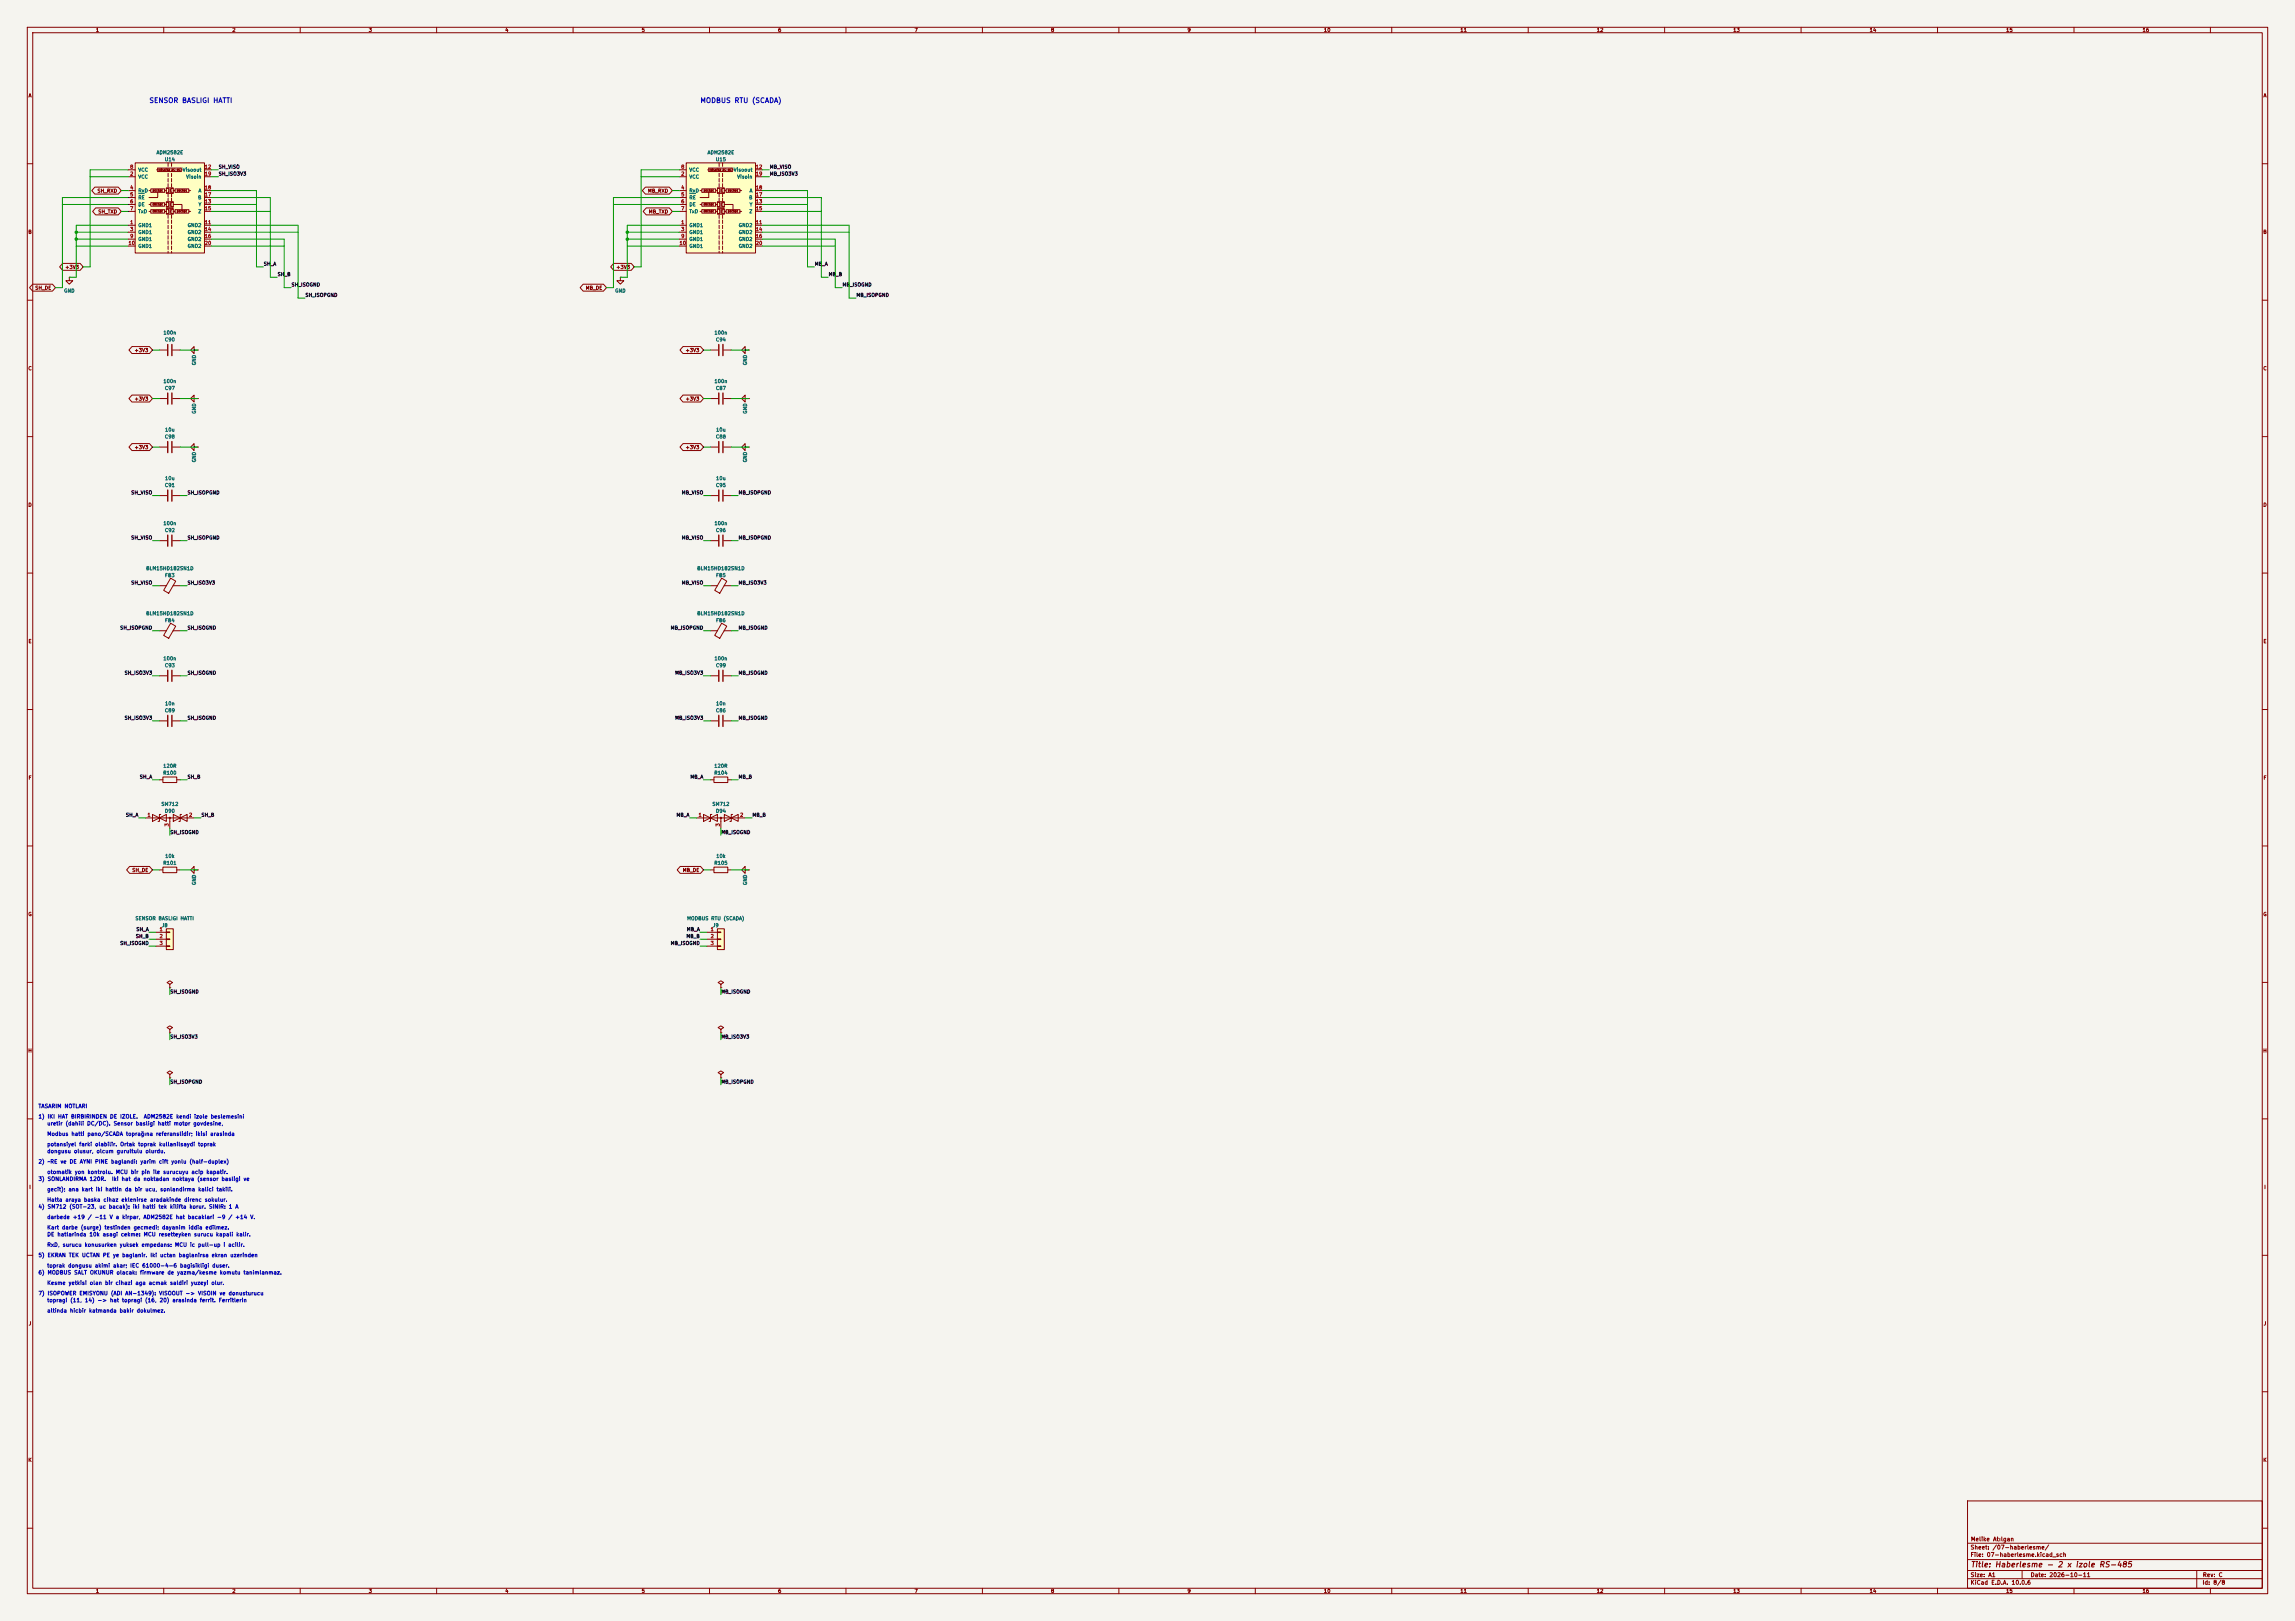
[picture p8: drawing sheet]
<svg xmlns="http://www.w3.org/2000/svg" width="841mm" height="594mm" viewBox="0 0 841 594" stroke-linecap="round" stroke-linejoin="round" font-family="sans-serif">
<defs><g id="words">
<text font-size="2" fill="#840000" x="722" y="574.8">Title: Haberlesme - 2 x izole RS-485</text>
<g font-size="1.8" fill="#0000c2">
<text x="54.5" y="38.2">SENSOR BASLIGI HATTI</text>
<text x="256.5" y="38.2">MODBUS RTU (SCADA)</text>
</g>
<g font-size="1.5" fill="#840000">
<text x="721.9" y="568.1">Sheet: /07-haberlesme/</text>
<text x="722" y="565.1">Melike Atılgan</text>
<text x="721.9" y="570.8">File: 07-haberlesme.kicad_sch</text>
<text x="721.9" y="581">KiCad E.D.A. 10.0.6</text>
<text x="721.9" y="578.2">Size: A1</text>
<text x="743.9" y="578.2">Date: 2026-10-11</text>
<text x="806.9" y="581">Id: 8/8</text>
<text x="807" y="578.2">Rev: C</text>
</g>
<g font-size="1.4" fill="#0000c2">
<text x="13.9" y="406.4">TASARIM NOTLARI</text>
<text x="13.9" y="410.2">1) IKI HAT BIRBIRINDEN DE IZOLE.</text>
<text x="17.1" y="412.7">uretir (dahili DC/DC). Sensor basligi hatti motor govdesine,</text>
<text x="52.5" y="410.2">ADM2582E kendi izole beslemesini</text>
<text x="17.1" y="416.6">Modbus hatti pano/SCADA toprağına referanslidir; ikisi arasinda</text>
<text x="17.1" y="420.4">potansiyel farki olabilir. Ortak toprak kullanilsaydi toprak</text>
<text x="17.1" y="422.9">dongusu olusur, olcum gurultulu olurdu.</text>
<text x="13.9" y="426.7">2) ~RE ve DE AYNI PINE baglandi: yarim cift yonlu (half-duplex)</text>
<text x="17.1" y="430.5">otomatik yon kontrolu. MCU bir pin ile surucuyu acip kapatir.</text>
<text x="13.9" y="433.1">3) SONLANDIRMA 120R.</text>
<text x="17.1" y="436.9">gecit); ana kart iki hattin da bir ucu, sonlandirma kalici takili.</text>
<text x="40.9" y="433.1">Iki hat da noktadan noktaya (sensor basligi ve</text>
<text x="13.9" y="443.2">4) SM712 (SOT-23, uc bacak): iki hatti tek kilifta korur. SINIR: 1 A</text>
<text x="17.1" y="440.7">Hatta araya baska cihaz eklenirse aradakinde direnc sokulur.</text>
<text x="17.1" y="447">darbede +19 / -11 V a kirpar, ADM2582E hat bacaklari -9 / +14 V.</text>
<text x="17.1" y="453.4">DE hatlarinda 10k asagi cekme: MCU resetteyken surucu kapali kalir.</text>
<text x="17.1" y="450.8">Kart darbe (surge) testinden gecmedi; dayanim iddia edilmez.</text>
<text x="13.9" y="461">5) EKRAN TEK UCTAN PE ye baglanir. Iki uctan baglanirsa ekran uzerinden</text>
<text x="17.1" y="457.2">RxD, surucu konusurken yuksek empedans: MCU ic pull-up i acilir.</text>
<text x="13.9" y="467.4">6) MODBUS SALT OKUNUR olacak: firmware de yazma/kesme komutu tanimlanmaz.</text>
<text x="17.1" y="464.8">toprak dongusu akimi akar; IEC 61000-4-6 bagisikligi duser.</text>
<text x="17.1" y="471.2">Kesme yetkisi olan bir cihazi aga acmak saldiri yuzeyi olur.</text>
<text x="13.9" y="475">7) ISOPOWER EMISYONU (ADI AN-1349): VISOOUT -&gt; VISOIN ve donusturucu</text>
<text x="17.1" y="477.5">topragi (11, 14) -&gt; hat topragi (16, 20) arasinda ferrit. Ferritlerin</text>
<text x="17.1" y="481.3">altinda hicbir katmanda bakir dokulmez.</text>
</g>
<g font-size="1.3" fill="#840000">
<text x="35" y="12">1</text>
<text x="85" y="12">2</text>
<text x="135" y="12">3</text>
<text x="185" y="12">4</text>
<text x="235" y="12">5</text>
<text x="285" y="12">6</text>
<text x="335" y="12">7</text>
<text x="385" y="12">8</text>
<text x="435" y="12">9</text>
<text x="485" y="12">10</text>
<text x="535" y="12">11</text>
<text x="585" y="12">12</text>
<text x="635" y="12">13</text>
<text x="685" y="12">14</text>
<text x="735" y="12">15</text>
<text x="785" y="12">16</text>
<text x="10.3" y="36">A</text>
<text x="829.3" y="36">A</text>
<text x="35.5" y="70.9">SH_RXD</text>
<text x="237.3" y="70.9">MB_RXD</text>
<text x="35.8" y="78.5">SH_TXD</text>
<text x="237.6" y="78.5">MB_TXD</text>
<text x="10.2" y="86">B</text>
<text x="829.2" y="86">B</text>
<text x="23.7" y="98.8">+3V3</text>
<text x="225.7" y="98.8">+3V3</text>
<text x="12.7" y="106.5">SH_DE</text>
<text x="214.5" y="106.5">MB_DE</text>
<text x="49.1" y="129.3">+3V3</text>
<text x="251.1" y="129.3">+3V3</text>
<text x="10.2" y="136">C</text>
<text x="829.2" y="136">C</text>
<text x="49.1" y="147.1">+3V3</text>
<text x="251.1" y="147.1">+3V3</text>
<text x="49.1" y="164.9">+3V3</text>
<text x="251.1" y="164.9">+3V3</text>
<text x="10.2" y="186">D</text>
<text x="829.2" y="186">D</text>
<text x="10.3" y="236">E</text>
<text x="829.3" y="236">E</text>
<text x="10.3" y="286">F</text>
<text x="829.3" y="286">F</text>
<text x="48.3" y="319.8">SH_DE</text>
<text x="250" y="319.8">MB_DE</text>
<text x="10.2" y="336">G</text>
<text x="829.2" y="336">G</text>
<text x="10.2" y="386">H</text>
<text x="829.2" y="386">H</text>
<text x="10.6" y="436">I</text>
<text x="829.6" y="436">I</text>
<text x="10.4" y="486">J</text>
<text x="829.4" y="486">J</text>
<text x="10.2" y="536">K</text>
<text x="829.2" y="536">K</text>
<text x="35" y="584">1</text>
<text x="85" y="584">2</text>
<text x="135" y="584">3</text>
<text x="185" y="584">4</text>
<text x="235" y="584">5</text>
<text x="285" y="584">6</text>
<text x="335" y="584">7</text>
<text x="385" y="584">8</text>
<text x="435" y="584">9</text>
<text x="485" y="584">10</text>
<text x="535" y="584">11</text>
<text x="585" y="584">12</text>
<text x="635" y="584">13</text>
<text x="685" y="584">14</text>
<text x="735" y="584">15</text>
<text x="785" y="584">16</text>
</g>
<g font-size="1.3" fill="#006464">
<text x="57.2" y="56.8">ADM2582E</text>
<text x="60.2" y="59.4">U14</text>
<text x="259.1" y="56.8">ADM2582E</text>
<text x="262.2" y="59.4">U15</text>
<text x="50.5" y="65.7">VCC</text>
<text x="50.5" y="63.2">VCC</text>
<text x="66.8" y="63.2">Visoout</text>
<text x="68.1" y="65.7">Visoin</text>
<text x="252.4" y="65.7">VCC</text>
<text x="252.4" y="63.2">VCC</text>
<text x="268.7" y="63.2">Visoout</text>
<text x="270" y="65.7">Visoin</text>
<text x="50.5" y="70.8">RxD</text>
<text x="72.6" y="70.8">A</text>
<text x="252.4" y="70.8">RxD</text>
<text x="274.5" y="70.8">A</text>
<text x="50.5" y="73.4">RE</text>
<text x="50.5" y="75.9">DE</text>
<text x="72.4" y="73.4">B</text>
<text x="72.6" y="75.9">Y</text>
<text x="252.4" y="73.4">RE</text>
<text x="252.4" y="75.9">DE</text>
<text x="274.3" y="73.4">B</text>
<text x="274.5" y="75.9">Y</text>
<text x="50.5" y="83.5">GND1</text>
<text x="50.5" y="78.4">TxD</text>
<text x="68.6" y="83.5">GND2</text>
<text x="72.5" y="78.4">Z</text>
<text x="252.4" y="83.5">GND1</text>
<text x="252.4" y="78.4">TxD</text>
<text x="270.5" y="83.5">GND2</text>
<text x="274.4" y="78.4">Z</text>
<text x="50.5" y="86.1">GND1</text>
<text x="50.5" y="88.6">GND1</text>
<text x="68.6" y="86.1">GND2</text>
<text x="68.6" y="88.6">GND2</text>
<text x="252.4" y="86.1">GND1</text>
<text x="252.4" y="88.6">GND1</text>
<text x="270.5" y="86.1">GND2</text>
<text x="270.5" y="88.6">GND2</text>
<text x="50.5" y="91.1">GND1</text>
<text x="68.6" y="91.1">GND2</text>
<text x="252.4" y="91.1">GND1</text>
<text x="270.5" y="91.1">GND2</text>
<text x="23.3" y="107.5">GND</text>
<text x="225.3" y="107.5">GND</text>
<text x="59.7" y="122.9">100n</text>
<text x="60.3" y="125.4">C90</text>
<text x="261.6" y="122.9">100n</text>
<text x="262.2" y="125.4">C94</text>
<text x="72.1" y="134" transform="rotate(-90 72.1 134)">GND</text>
<text x="274" y="134" transform="rotate(-90 274 134)">GND</text>
<text x="59.7" y="140.7">100n</text>
<text x="60.3" y="143.2">C97</text>
<text x="261.6" y="140.7">100n</text>
<text x="262.2" y="143.2">C87</text>
<text x="72.1" y="151.8" transform="rotate(-90 72.1 151.8)">GND</text>
<text x="274" y="151.8" transform="rotate(-90 274 151.8)">GND</text>
<text x="60.3" y="161">C98</text>
<text x="60.3" y="158.4">10u</text>
<text x="262.2" y="161">C88</text>
<text x="262.2" y="158.4">10u</text>
<text x="72.1" y="169.6" transform="rotate(-90 72.1 169.6)">GND</text>
<text x="274" y="169.6" transform="rotate(-90 274 169.6)">GND</text>
<text x="60.3" y="178.8">C91</text>
<text x="60.3" y="176.2">10u</text>
<text x="262.2" y="178.8">C95</text>
<text x="262.2" y="176.2">10u</text>
<text x="59.7" y="192.7">100n</text>
<text x="60.3" y="195.3">C92</text>
<text x="261.6" y="192.7">100n</text>
<text x="262.2" y="195.3">C96</text>
<text x="53.4" y="209.2">BLM15HD182SN1D</text>
<text x="255.3" y="209.2">BLM15HD182SN1D</text>
<text x="60.3" y="211.8">FB3</text>
<text x="262.2" y="211.8">FB5</text>
<text x="53.4" y="225.8">BLM15HD182SN1D</text>
<text x="255.3" y="225.8">BLM15HD182SN1D</text>
<text x="60.3" y="228.3">FB4</text>
<text x="262.2" y="228.3">FB6</text>
<text x="59.7" y="242.3">100n</text>
<text x="60.3" y="244.8">C93</text>
<text x="261.6" y="242.3">100n</text>
<text x="262.2" y="244.8">C99</text>
<text x="60.3" y="261.3">C89</text>
<text x="60.3" y="258.8">10n</text>
<text x="262.2" y="261.3">C86</text>
<text x="262.2" y="258.8">10n</text>
<text x="59.7" y="281.6">120R</text>
<text x="261.6" y="281.6">120R</text>
<text x="59.7" y="284.2">R100</text>
<text x="261.6" y="284.2">R104</text>
<text x="59" y="295.6">SM712</text>
<text x="60.3" y="298.1">D90</text>
<text x="260.9" y="295.6">SM712</text>
<text x="262.2" y="298.1">D94</text>
<text x="59.7" y="317.2">R101</text>
<text x="60.4" y="314.7">10k</text>
<text x="261.6" y="317.2">R105</text>
<text x="262.3" y="314.7">10k</text>
<text x="72.1" y="324.5" transform="rotate(-90 72.1 324.5)">GND</text>
<text x="274" y="324.5" transform="rotate(-90 274 324.5)">GND</text>
<text x="49.5" y="337.5">SENSOR BASLIGI HATTI</text>
<text x="59.1" y="340.1">J8</text>
<text x="251.6" y="337.5">MODBUS RTU (SCADA)</text>
<text x="261" y="340.1">J9</text>
</g>
<g font-size="1.3" fill="#a90000">
<text x="47.5" y="64.6">2</text>
<text x="47.5" y="62.1">8</text>
<text x="74.9" y="62.1">12</text>
<text x="74.9" y="64.6">19</text>
<text x="249.5" y="64.6">2</text>
<text x="249.5" y="62.1">8</text>
<text x="276.8" y="62.1">12</text>
<text x="276.8" y="64.6">19</text>
<text x="47.5" y="69.7">4</text>
<text x="74.9" y="69.7">18</text>
<text x="249.5" y="69.7">4</text>
<text x="276.8" y="69.7">18</text>
<text x="47.5" y="72.3">5</text>
<text x="47.5" y="74.8">6</text>
<text x="47.5" y="77.3">7</text>
<text x="74.9" y="74.8">13</text>
<text x="74.9" y="77.3">15</text>
<text x="74.9" y="72.3">17</text>
<text x="249.5" y="72.3">5</text>
<text x="249.5" y="74.8">6</text>
<text x="249.5" y="77.3">7</text>
<text x="276.8" y="74.8">13</text>
<text x="276.8" y="77.3">15</text>
<text x="276.8" y="72.3">17</text>
<text x="47.5" y="82.4">1</text>
<text x="74.9" y="82.4">11</text>
<text x="249.5" y="82.4">1</text>
<text x="276.8" y="82.4">11</text>
<text x="47.5" y="85">3</text>
<text x="47.5" y="87.5">9</text>
<text x="74.9" y="85">14</text>
<text x="74.9" y="87.5">16</text>
<text x="249.5" y="85">3</text>
<text x="249.5" y="87.5">9</text>
<text x="276.8" y="85">14</text>
<text x="276.8" y="87.5">16</text>
<text x="46.9" y="90">10</text>
<text x="74.9" y="90">20</text>
<text x="248.9" y="90">10</text>
<text x="276.8" y="90">20</text>
<text x="53.9" y="299.6">1</text>
<text x="69.1" y="299.6">2</text>
<text x="255.8" y="299.6">1</text>
<text x="271" y="299.6">2</text>
<text x="62.1" y="303" transform="rotate(-90 62.1 303)">3</text>
<text x="264" y="303" transform="rotate(-90 264 303)">3</text>
<text x="58.3" y="341.5">1</text>
<text x="260.3" y="341.5">1</text>
<text x="58.3" y="344">2</text>
<text x="58.3" y="346.6">3</text>
<text x="260.3" y="344">2</text>
<text x="260.3" y="346.6">3</text>
</g>
<g font-size="1.3" fill="#0f0f0f">
<text x="80" y="64.6">SH_ISO3V3</text>
<text x="80" y="62.1">SH_VISO</text>
<text x="281.9" y="64.6">MB_ISO3V3</text>
<text x="281.9" y="62.1">MB_VISO</text>
<text x="96.5" y="97.7">SH_A</text>
<text x="101.6" y="101.5">SH_B</text>
<text x="298.4" y="97.7">MB_A</text>
<text x="303.5" y="101.5">MB_B</text>
<text x="106.7" y="105.3">SH_ISOGND</text>
<text x="308.6" y="105.3">MB_ISOGND</text>
<text x="111.7" y="109.1">SH_ISOPGND</text>
<text x="313.7" y="109.1">MB_ISOPGND</text>
<text x="47.9" y="181.5">SH_VISO</text>
<text x="68.6" y="181.5">SH_ISOPGND</text>
<text x="249.7" y="181.5">MB_VISO</text>
<text x="270.5" y="181.5">MB_ISOPGND</text>
<text x="47.9" y="198">SH_VISO</text>
<text x="68.6" y="198">SH_ISOPGND</text>
<text x="249.7" y="198">MB_VISO</text>
<text x="270.5" y="198">MB_ISOPGND</text>
<text x="47.9" y="214.5">SH_VISO</text>
<text x="68.6" y="214.5">SH_ISO3V3</text>
<text x="249.7" y="214.5">MB_VISO</text>
<text x="270.5" y="214.5">MB_ISO3V3</text>
<text x="43.9" y="231">SH_ISOPGND</text>
<text x="68.6" y="231">SH_ISOGND</text>
<text x="245.6" y="231">MB_ISOPGND</text>
<text x="270.5" y="231">MB_ISOGND</text>
<text x="45.5" y="247.5">SH_ISO3V3</text>
<text x="68.6" y="247.5">SH_ISOGND</text>
<text x="247.2" y="247.5">MB_ISO3V3</text>
<text x="270.5" y="247.5">MB_ISOGND</text>
<text x="45.5" y="264">SH_ISO3V3</text>
<text x="68.6" y="264">SH_ISOGND</text>
<text x="247.2" y="264">MB_ISO3V3</text>
<text x="270.5" y="264">MB_ISOGND</text>
<text x="51.1" y="285.6">SH_A</text>
<text x="68.6" y="285.6">SH_B</text>
<text x="252.8" y="285.6">MB_A</text>
<text x="270.5" y="285.6">MB_B</text>
<text x="46" y="299.6">SH_A</text>
<text x="73.6" y="299.6">SH_B</text>
<text x="247.7" y="299.6">MB_A</text>
<text x="275.6" y="299.6">MB_B</text>
<text x="62.2" y="305.9">SH_ISOGND</text>
<text x="264.1" y="305.9">MB_ISOGND</text>
<text x="49.8" y="341.5">SH_A</text>
<text x="251.5" y="341.5">MB_A</text>
<text x="43.9" y="346.6">SH_ISOGND</text>
<text x="49.6" y="344">SH_B</text>
<text x="245.6" y="346.6">MB_ISOGND</text>
<text x="251.4" y="344">MB_B</text>
<text x="62.2" y="364.4">SH_ISOGND</text>
<text x="264.1" y="364.4">MB_ISOGND</text>
<text x="62.2" y="380.9">SH_ISO3V3</text>
<text x="264.1" y="380.9">MB_ISO3V3</text>
<text x="62.2" y="397.4">SH_ISOPGND</text>
<text x="264.1" y="397.4">MB_ISOPGND</text>
</g>
<g font-size=".6" fill="#840000">
<text x="58" y="62.7">ISOLATED DC-DC</text>
<text x="259.9" y="62.7">ISOLATED DC-DC</text>
<text x="55.9" y="70.3">DECODE</text>
<text x="64.7" y="70.3">ENCODE</text>
<text x="257.8" y="70.3">DECODE</text>
<text x="266.7" y="70.3">ENCODE</text>
<text x="55.8" y="75.4">ENCODE</text>
<text x="55.8" y="77.9">ENCODE</text>
<text x="64.8" y="77.9">DECODE</text>
<text x="257.8" y="75.4">ENCODE</text>
<text x="257.8" y="77.9">ENCODE</text>
<text x="266.7" y="77.9">DECODE</text>
</g>
</g></defs>
<path d="M0 0h841v594h-841z" fill="#f5f4ef" stroke="#f5f4ef" stroke-width=".37"/>
<g fill="none" stroke="#840000" stroke-width=".37">
<path d="M10 10h821v574h-821zM12 12h817v570h-817zM60 10v2M110 10v2M160 10v2M210 10v2M260 10v2M310 10v2M360 10v2M410 10v2M460 10v2M510 10v2"/>
<path d="M560 10v2M610 10v2M660 10v2M710 10v2M760 10v2M810 10v2M10 60h2M829 60h2M10 110h2M829 110h2M10 160h2M71.1 146v-1.2l-1.3 1.2 1.3 1.3v-1.3h1.3"/>
<path d="M72.4 146h.1M273 146v-1.2l-1.2 1.2 1.2 1.3v-1.3h1.3M274.3 146h.1M829 160h2M260.3 163.8h2.8M265.2 163.8h2.8M10 210h2M829 210h2M10 260h2M829 260h2M53.3 299.7h17.8M55.9 298.4v2.6l5.1-2.6v2.6z"/>
<path d="M58.4 285.7h1.3M58.9 298.4h-.5v2.6h-.5M59.7 284.7h5.1v2.1h-5.1zM62.2 299.7v3.8M63.5 298.4l5.1 2.6v-2.6l-5.1 2.6zM64.8 285.7h1.2M66.5 298.4h-.5v2.6h-.5M10 310h2M829 310h2M10 360h2M829 360h2M10 410h2"/>
<path d="M829 410h2M10 460h2M829 460h2M10 510h2M829 510h2M10 560h2M721 550h108v32h-108zM829 560h2M721 578.5h108M721 575.5h108M721 571.5h108M721 565.5h108"/>
<path d="M741 575.5v3M805 575.5v6.5M60 582v2M110 582v2M160 582v2M210 582v2M260 582v2M310 582v2M360 582v2M410 582v2M460 582v2M510 582v2"/>
<path d="M560 582v2M610 582v2M660 582v2M710 582v2M760 582v2M810 582v2"/>
</g>
<circle cx="62.2" cy="299.7" r=".25" fill="#840000" stroke="#840000" stroke-width=".37"/>
<path d="M263.4 161.8v4.1M264.9 161.8v4.1" fill="none" stroke="#840000" stroke-width=".51"/>
<path d="M61 340.4h2.5v7.6h-2.5z" fill="#ffffc2"/>
<g fill="none" stroke="#840000" stroke-width=".37">
<path d="M25.4 101.6v1.3h1.3l-1.3 1.2-1.3-1.2h1.3M25.4 101.6h.1M227.3 101.6v1.3h1.3l-1.3 1.2-1.2-1.2h1.2M227.3 101.6h.1M260.3 146h2.8M265.2 146h2.8M273 163.8v-1.2l-1.2 1.2 1.2 1.3v-1.3h1.3M274.3 163.8h.1M260.3 231.1h2.6M264.5 228.4l1.8 1.1-2.5 4.4-1.9-1.1zM265.4 231.1h2.6M260.3 247.6h2.8"/>
<path d="M265.2 247.6h2.8M260.3 264.2h2.8M265.2 264.2h2.8M255.3 299.7h17.7M257.8 298.4v2.6l5.1-2.6v2.6zM260.3 285.7h1.3M260.9 298.4h-.6v2.6h-.5M261.6 284.7h5.1v2.1h-5.1zM264.2 299.7v3.8M265.4 298.4l5.1 2.6v-2.6l-5.1 2.6zM266.7 285.7h1.3M268.5 298.4h-.5v2.6h-.5"/>
<path d="M260.3 318.8h1.3M261.6 317.8h5.1v2h-5.1zM266.7 318.8h1.3M273 318.8v-1.3l-1.2 1.3 1.2 1.2v-1.2h1.3M274.3 318.8h.1M57.1 341.6h3.9M57.1 344.2h3.9M57.1 346.7h3.9M61 340.4h2.5v7.6h-2.5zM61 341.5h1.2v.3h-1.2zM61 344h1.2v.3h-1.2zM61 346.6h1.2v.2h-1.2z"/>
<path d="M264.2 377.2l1-.6-1-.7-1.1 .7 1.1 .6v1.3M264.2 378.5h.1M264.2 393.7l1-.6-1-.7-1.1 .7 1.1 .6v1.3M264.2 395h.1"/>
</g>
<path d="M263.4 144v4.1M264.9 144v4.1M263.4 245.6v4.1M264.9 245.6v4.1M263.4 262.1v4.1M264.9 262.1v4.1" fill="none" stroke="#840000" stroke-width=".51"/>
<circle cx="264.2" cy="299.7" r=".25" fill="#840000" stroke="#840000" stroke-width=".37"/>
<path d="M262.9 340.4h2.5v7.6h-2.5z" fill="#ffffc2"/>
<g fill="none" stroke="#840000" stroke-width=".37">
<path d="M58.4 128.3h2.8M63.2 128.3h2.8M260.3 198.1h2.8M265.2 198.1h2.8M260.3 214.6h2.6M264.5 211.9l1.8 1.1-2.5 4.4-1.9-1.1zM265.4 214.6h2.6M58.4 264.2h2.8M63.2 264.2h2.8M259.1 341.6h3.8M259.1 344.2h3.8M259.1 346.7h3.8"/>
<path d="M262.9 340.4h2.5v7.6h-2.5zM262.9 341.5h1.3v.3h-1.3zM262.9 344h1.3v.3h-1.3zM262.9 346.6h1.3v.2h-1.3zM264.2 360.7l1-.7-1-.6-1.1 .6 1.1 .7v1.2M264.2 361.9h.1M62.2 393.7l1-.6-1-.7-1 .7 1 .6v1.3M62.2 395h.1"/>
</g>
<path d="M61.5 126.2v4.1M63 126.2v4.1M263.4 196.1v4.1M264.9 196.1v4.1M61.5 262.1v4.1M63 262.1v4.1" fill="none" stroke="#840000" stroke-width=".51"/>
<path d="M49.5 59.7h25.4v33h-25.4z" fill="#ffffc2"/>
<g fill="none" stroke="#840000" stroke-width=".37">
<path d="M49.5 59.7h25.4v33h-25.4zM61.6 59.7v1.3M62.9 59.7v1.3M47 69.8h2.5M47 74.9h2.5M47 77.5h2.5M47 62.2h2.5M47 64.8h2.5M47 72.4h2.5M54.6 69.8h.6M54.6 74.9h.6M54.6 77.5h.6"/>
<path d="M55.2 76.8h5.1v1.3h-5.1zM55.2 69.2h5.1v1.3h-5.1zM55.2 74.3h5.1v1.3h-5.1zM57.4 62.2h.4M57.8 70.5v1.9h-3.2M57.8 61.6h8.6v1.3h-8.6zM60.3 69.8h.7M60.3 74.9h.7M60.3 77.5h.7M61 68.8h2.5v2.1h-2.5zM61 73.9h2.5v2h-2.5zM61 76.5h2.5v2h-2.5z"/>
<path d="M61 69.1l.9 .1-.2 .4 .3 .3-.3 .2 .3 .3-.2 .2h-.8M61 74.2l.9 .1-.2 .4 .3 .3-.3 .2 .3 .2-.2 .3h-.8M61 76.7l.9 .1-.2 .4 .3 .3-.3 .2 .3 .3-.2 .2h-.8M61.6 63.5v1.3M61.6 65.4v1.3M61.6 67.3v1.3M61.6 71.1v1M61.6 72.6v1.1M61.6 78.7v1.3M62.9 63.5v1.3M62.9 65.4v1.3M62.9 67.3v1.3"/>
<path d="M62.9 71.1v1M62.9 72.6v1.1M62.9 78.7v1.3M63.5 69.1h-.8l-.2 .2 .2 .3-.2 .2 .2 .3-.2 .4 1 .1M63.5 74.2h-.8l-.2 .2 .2 .3-.2 .2 .2 .3-.2 .4 1 .1M63.5 76.7h-.8l-.2 .3 .2 .2-.2 .2 .2 .3-.2 .4 1 .1M63.5 74.9h3.2v1.9M63.5 69.8h.6M63.5 77.5h.6M64.1 69.2h5.1v1.3h-5.1zM64.1 76.8h5.1v1.3h-5.1zM66.4 62.2h.4"/>
<path d="M69.2 69.8h.6M69.2 77.5h.6M74.9 69.8h2.6M74.9 74.9h2.6M74.9 77.5h2.6M74.9 62.2h2.6M74.9 64.8h2.6M74.9 72.4h2.6M47 82.5h2.5M47 85.1h2.5M47 87.6h2.5M47 90.2h2.5"/>
<path d="M61.6 80.6v1.3M61.6 82.5v1.3M61.6 84.5v1.2M61.6 86.4v1.2M61.6 88.3v1.2M61.6 90.2v1.2M61.6 92.1v.6M62.9 80.6v1.3M62.9 82.5v1.3M62.9 84.5v1.2M62.9 86.4v1.2M62.9 88.3v1.2"/>
<path d="M62.9 90.2v1.2M62.9 92.1v.6M74.9 82.5h2.6M74.9 85.1h2.6M74.9 87.6h2.6M74.9 90.2h2.6M71.1 128.3v-1.3l-1.3 1.3 1.3 1.2v-1.2h1.3M72.4 128.3h.1M260.3 128.3h2.8M265.2 128.3h2.8M58.4 146h2.8M63.2 146h2.8"/>
<path d="M58.4 163.8h2.8M63.2 163.8h2.8M71.1 163.8v-1.2l-1.3 1.2 1.3 1.3v-1.3h1.3M72.4 163.8h.1M58.4 181.6h2.8M58.4 198.1h2.8M63.2 181.6h2.8M63.2 198.1h2.8M260.3 181.6h2.8M265.2 181.6h2.8M58.4 214.6h2.6M62.5 211.9l1.9 1.1-2.6 4.4-1.8-1.1z"/>
<path d="M63.4 214.6h2.6M58.4 231.1h2.6M62.5 228.4l1.9 1.1-2.6 4.4-1.8-1.1zM63.4 231.1h2.6M58.4 247.6h2.8M63.2 247.6h2.8M58.4 318.8h1.3M59.7 317.8h5.1v2h-5.1zM64.8 318.8h1.2M71.1 318.8v-1.3l-1.3 1.3 1.3 1.2v-1.2h1.3M72.4 318.8h.1M62.2 360.7l1-.7-1-.6-1 .6 1 .7v1.2"/>
<path d="M62.2 361.9h.1M62.2 377.2l1-.6-1-.7-1 .7 1 .6v1.3M62.2 378.5h.1"/>
</g>
<path d="M50.8 70.9h2.1" fill="none" stroke="#006464" stroke-width=".37"/>
<g fill="none" stroke="#840000" stroke-width=".51">
<path d="M263.4 126.2v4.1M264.9 126.2v4.1M61.5 144v4.1M63 144v4.1M61.5 161.8v4.1M61.5 179.6v4M63 161.8v4.1M63 179.6v4M263.4 179.6v4M264.9 179.6v4M61.5 196.1v4.1M63 196.1v4.1"/>
<path d="M61.5 245.6v4.1M63 245.6v4.1"/>
</g>
<path d="M251.5 59.7h25.4v33h-25.4z" fill="#ffffc2"/>
<g fill="none" stroke="#840000" stroke-width=".37">
<path d="M251.5 59.7h25.4v33h-25.4zM263.5 59.7v1.3M264.8 59.7v1.3M34.7 68.6h8.6l1.1 1.2-1.1 1.3h-8.6l-1.1-1.3zM35 76.2h8.3l1.1 1.3-1.1 1.2h-8.3l-1.1-1.2zM236.5 68.6h8.8l1.1 1.2-1.1 1.3h-8.8l-1.1-1.3zM236.8 76.2h8.5l1.1 1.3-1.1 1.2h-8.5l-1.1-1.2zM248.9 69.8h2.6M248.9 74.9h2.6M248.9 77.5h2.6M248.9 62.2h2.6M248.9 64.8h2.6"/>
<path d="M248.9 72.4h2.6M256.5 69.8h.7M256.5 74.9h.7M256.5 77.5h.7M257.2 76.8h5.1v1.3h-5.1zM257.2 69.2h5.1v1.3h-5.1zM257.2 74.3h5.1v1.3h-5.1zM259.3 62.2h.4M259.7 70.5v1.9h-3.2M259.7 61.6h8.7v1.3h-8.7zM262.3 69.8h.6M262.3 74.9h.6"/>
<path d="M262.3 77.5h.6M262.9 68.8h2.5v2.1h-2.5zM262.9 73.9h2.5v2h-2.5zM262.9 76.5h2.5v2h-2.5zM262.9 69.1l.9 .1-.1 .4 .2 .3-.2 .2 .2 .2-.2 .3h-.8M262.9 74.2l.9 .1-.1 .4 .2 .3-.2 .2 .2 .2-.2 .3h-.8M262.9 76.7l.9 .1-.1 .4 .2 .3-.2 .2 .2 .3-.2 .2h-.8M263.5 63.5v1.3M263.5 65.4v1.3M263.5 67.3v1.3M263.5 71.1v1M263.5 72.6v1.1"/>
<path d="M263.5 78.7v1.3M264.8 63.5v1.3M264.8 65.4v1.3M264.8 67.3v1.3M264.8 71.1v1M264.8 72.6v1.1M264.8 78.7v1.3M265.4 69.1l-1 .2 .3 .3-.3 .2 .3 .3-.2 .4 .9 .1M265.4 74.2l-1 .2 .3 .3-.3 .2 .3 .3-.2 .4 .9 .1M265.4 76.7l-1 .2 .3 .3-.3 .2 .3 .3-.2 .4 .9 .1M265.4 74.9h3.2v1.9M265.4 69.8h.7"/>
<path d="M265.4 77.5h.7M266.1 69.2h5v1.3h-5zM266.1 76.8h5v1.3h-5zM268.4 62.2h.3M271.1 69.8h.7M271.1 77.5h.7M276.9 69.8h2.5M276.9 74.9h2.5M276.9 77.5h2.5M276.9 62.2h2.5M276.9 64.8h2.5M276.9 72.4h2.5"/>
<path d="M23 96.5h6.4l1.1 1.3-1.1 1.3h-6.4l-1.2-1.3zM224.9 96.5h6.4l1.1 1.3-1.1 1.3h-6.4l-1.1-1.3zM248.9 82.5h2.6M248.9 85.1h2.6M248.9 87.6h2.6M248.9 90.2h2.6M263.5 80.6v1.3M263.5 82.5v1.3M263.5 84.5v1.2M263.5 86.4v1.2M263.5 88.3v1.2M263.5 90.2v1.2"/>
<path d="M263.5 92.1v.6M264.8 80.6v1.3M264.8 82.5v1.3M264.8 84.5v1.2M264.8 86.4v1.2M264.8 88.3v1.2M264.8 90.2v1.2M264.8 92.1v.6M276.9 82.5h2.5M276.9 85.1h2.5M276.9 87.6h2.5M276.9 90.2h2.5"/>
<path d="M11.9 104.1h7.3l1.1 1.3-1.1 1.3h-7.3l-1.1-1.3zM213.7 104.1h7.4l1.1 1.3-1.1 1.3h-7.4l-1.1-1.3zM48.4 127h6.4l1.1 1.3-1.1 1.2h-6.4l-1.2-1.2zM250.3 127h6.4l1.1 1.3-1.1 1.2h-6.4l-1.1-1.2zM273 128.3v-1.3l-1.2 1.3 1.2 1.2v-1.2h1.3M274.3 128.3h.1M48.4 144.8h6.4l1.1 1.2-1.1 1.3h-6.4l-1.2-1.3zM250.3 144.8h6.4l1.1 1.2-1.1 1.3h-6.4l-1.1-1.3zM48.4 162.6h6.4l1.1 1.2-1.1 1.3h-6.4l-1.2-1.3zM250.3 162.6h6.4l1.1 1.2-1.1 1.3h-6.4l-1.1-1.3zM47.5 317.5h7.3l1.1 1.3-1.1 1.2h-7.3l-1.1-1.2zM249.3 317.5h7.4l1.1 1.3-1.1 1.2h-7.4l-1.2-1.2z"/>
</g>
<path d="M252.7 70.9h2.2" fill="none" stroke="#006464" stroke-width=".37"/>
<g fill="none" stroke="#009600" stroke-width=".37">
<path d="M22.9 74.9h24.1M33 64.8h14M44.4 69.8h2.6M44.4 77.5h2.6M47 72.4h-24.1v33h-2.6M47 62.2h-14v35.6h-2.5M77.5 69.8h16.5v28h2.5M77.5 77.5h21.6M77.5 72.4h21.6v29.2h2.5M77.5 64.8h2.5M77.5 62.2h2.5M77.5 74.9h16.5"/>
<path d="M224.8 74.9h24.1M234.9 64.8h14M246.4 69.8h2.5M246.4 77.5h2.5M248.9 72.4h-24.1v33h-2.6M248.9 62.2h-14v35.6h-2.5M279.4 69.8h16.5v28h2.5M279.4 77.5h21.6M279.4 72.4h21.6v29.2h2.5M279.4 64.8h2.5M279.4 62.2h2.5M279.4 74.9h16.5"/>
<path d="M27.9 87.6h19.1M27.9 90.2h19.1M27.9 85.1h19.1M47 82.5h-19.1v19.1h-2.5M77.5 87.6h26.6v17.8h2.6M77.5 90.2h26.6M77.5 82.5h31.7v26.7h2.6M77.5 85.1h31.7M229.9 87.6h19M229.9 90.2h19M229.9 85.1h19M248.9 82.5h-19v19.1h-2.6"/>
<path d="M279.4 87.6h26.7v17.8h2.5M279.4 90.2h26.7M279.4 82.5h31.7v26.7h2.6M279.4 85.1h31.7M55.9 128.3h2.5M66 128.3h6.4M257.8 128.3h2.5M268 128.3h6.3M55.9 146h2.5M66 146h6.4M257.8 146h2.5M268 146h6.3"/>
<path d="M55.9 163.8h2.5M66 163.8h6.4M257.8 163.8h2.5M268 163.8h6.3M55.9 181.6h2.5M55.9 198.1h2.5M66 181.6h2.6M66 198.1h2.6M257.8 181.6h2.5M257.8 198.1h2.5M268 181.6h2.5M268 198.1h2.5"/>
<path d="M55.9 214.6h2.5M66 214.6h2.6M257.8 214.6h2.5M268 214.6h2.5M55.9 231.1h2.5M66 231.1h2.6M257.8 231.1h2.5M268 231.1h2.5M55.9 247.6h2.5M66 247.6h2.6M257.8 247.6h2.5M268 247.6h2.5"/>
<path d="M55.9 264.2h2.5M66 264.2h2.6M257.8 264.2h2.5M268 264.2h2.5M50.8 299.7h2.5M55.9 285.7h2.5M66 285.7h2.6M71.1 299.7h2.6M252.7 299.7h2.6M257.8 285.7h2.5M268 285.7h2.5M273 299.7h2.6"/>
<path d="M55.9 318.8h2.5M62.2 303.5v2.6M66 318.8h6.4M257.8 318.8h2.5M264.2 303.5v2.6M268 318.8h6.3M54.6 346.7h2.5M54.6 341.6h2.5M54.6 344.2h2.5M256.5 346.7h2.6M256.5 341.6h2.6M256.5 344.2h2.6"/>
<path d="M62.2 361.9v2.6M62.2 378.5v2.5M264.2 361.9v2.6M264.2 378.5v2.5M62.2 395v2.5M264.2 395v2.5"/>
</g>
<g fill="#009600" stroke="#009600" stroke-width=".37">
<circle cx="27.9" cy="87.6" r=".46"/>
<circle cx="27.9" cy="85.1" r=".46"/>
<circle cx="229.9" cy="87.6" r=".46"/>
<circle cx="229.9" cy="85.1" r=".46"/>
</g>
<use href="#words"/>
</svg>
